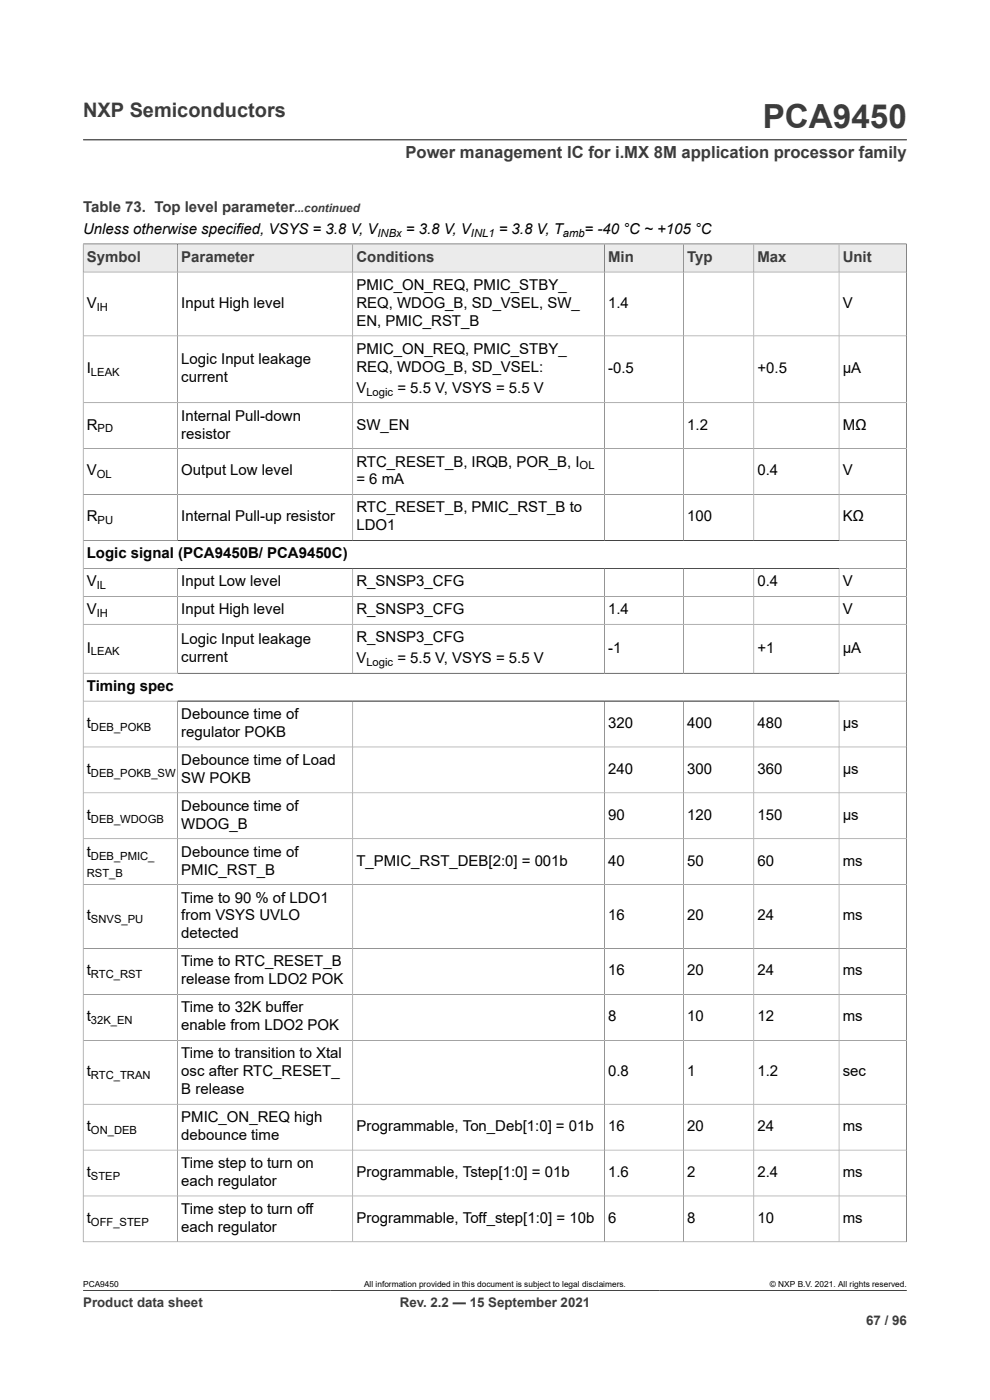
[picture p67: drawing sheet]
<svg xmlns="http://www.w3.org/2000/svg" width="210mm" height="297mm" viewBox="0 0 210 297" stroke-linecap="round" stroke-linejoin="round" font-family="sans-serif">
<defs><g id="words">
<text font-size="7.1" fill="#3c3c3c" x="161.8" y="27.2">PCA9450</text>
<text font-size="4.2" fill="#3c3c3c" x="17.6" y="24.8">NXP Semiconductors</text>
<text font-size="3.5" fill="#3c3c3c" x="86" y="33.5">Power management IC for i.MX 8M application processor family</text>
<g font-size="3.2" fill="#3c3c3c">
<text x="17.6" y="45.1">Table 73. Top level parameter</text>
<text x="18.4" y="55.6">Symbol</text>
<text x="38.5" y="55.6">Parameter</text>
<text x="75.6" y="55.6">Conditions</text>
<text x="129" y="55.6">Min</text>
<text x="145.8" y="55.6">Typ</text>
<text x="160.7" y="55.6">Max</text>
<text x="178.8" y="55.6">Unit</text>
</g>
<g font-size="3.2">
<text x="17.6" y="49.6">Unless otherwise specified, VSYS = 3.8 V, V</text>
<text x="86.1" y="49.6">= 3.8 V, V</text>
<text x="105.8" y="49.6">= 3.8 V, T</text>
<text x="124" y="49.6">= -40 °C ~ +105 °C</text>
<text x="18.4" y="65.3">V</text>
<text x="38.5" y="65.3">Input High level</text>
<text x="75.6" y="61.5">PMIC_ON_REQ, PMIC_STBY_</text>
<text x="75.6" y="65.3">REQ, WDOG_B, SD_VSEL, SW_</text>
<text x="129" y="65.3">1.4</text>
<text x="178.8" y="65.3">V</text>
<text x="75.6" y="69.1">EN, PMIC_RST_B</text>
<text x="38.5" y="77.3">Logic Input leakage</text>
<text x="75.6" y="75">PMIC_ON_REQ, PMIC_STBY_</text>
<text x="18.4" y="79.2">I</text>
<text x="38.5" y="81.1">current</text>
<text x="75.6" y="78.9">REQ, WDOG_B, SD_VSEL:</text>
<text x="75.6" y="83.3">V</text>
<text x="84.3" y="83.3">= 5.5 V, VSYS = 5.5 V</text>
<text x="129" y="79.2">-0.5</text>
<text x="160.7" y="79.2">+0.5</text>
<text x="178.8" y="79.2">μA</text>
<text x="38.5" y="89.2">Internal Pull-down</text>
<text x="18.4" y="91.1">R</text>
<text x="38.5" y="93">resistor</text>
<text x="75.6" y="91.1">SW_EN</text>
<text x="145.8" y="91.1">1.2</text>
<text x="178.8" y="91.1">MΩ</text>
<text x="18.4" y="100.9">V</text>
<text x="38.5" y="100.9">Output Low level</text>
<text x="75.6" y="99">RTC_RESET_B, IRQB, POR_B, I</text>
<text x="160.7" y="100.9">0.4</text>
<text x="178.8" y="100.9">V</text>
<text x="75.6" y="102.8">= 6 mA</text>
<text x="18.4" y="110.6">R</text>
<text x="38.5" y="110.6">Internal Pull-up resistor</text>
<text x="75.6" y="108.7">RTC_RESET_B, PMIC_RST_B to</text>
<text x="75.6" y="112.5">LDO1</text>
<text x="145.8" y="110.6">100</text>
<text x="178.8" y="110.6">KΩ</text>
<text x="18.4" y="118.4">Logic signal (PCA9450B/ PCA9450C)</text>
<text x="18.4" y="124.4">V</text>
<text x="38.5" y="124.4">Input Low level</text>
<text x="75.6" y="124.4">R_SNSP3_CFG</text>
<text x="160.7" y="124.4">0.4</text>
<text x="178.8" y="124.4">V</text>
<text x="18.4" y="130.3">V</text>
<text x="38.5" y="130.3">Input High level</text>
<text x="75.6" y="130.3">R_SNSP3_CFG</text>
<text x="129" y="130.3">1.4</text>
<text x="178.8" y="130.3">V</text>
<text x="38.5" y="136.5">Logic Input leakage</text>
<text x="75.6" y="136.2">R_SNSP3_CFG</text>
<text x="18.4" y="138.4">I</text>
<text x="38.5" y="140.3">current</text>
<text x="75.6" y="140.7">V</text>
<text x="84.3" y="140.7">= 5.5 V, VSYS = 5.5 V</text>
<text x="129" y="138.4">-1</text>
<text x="160.7" y="138.4">+1</text>
<text x="178.8" y="138.4">μA</text>
<text x="18.4" y="146.6">Timing spec</text>
<text x="18.4" y="154.4">t</text>
<text x="38.5" y="152.5">Debounce time of</text>
<text x="129" y="154.4">320</text>
<text x="145.8" y="154.4">400</text>
<text x="160.7" y="154.4">480</text>
<text x="178.8" y="154.4">μs</text>
<text x="38.5" y="156.3">regulator POKB</text>
<text x="18.4" y="164.2">t</text>
<text x="38.5" y="162.3">Debounce time of Load</text>
<text x="38.5" y="166.1">SW POKB</text>
<text x="129" y="164.2">240</text>
<text x="145.8" y="164.2">300</text>
<text x="160.7" y="164.2">360</text>
<text x="178.8" y="164.2">μs</text>
<text x="18.4" y="173.9">t</text>
<text x="38.5" y="172">Debounce time of</text>
<text x="129" y="173.9">90</text>
<text x="145.8" y="173.9">120</text>
<text x="160.7" y="173.9">150</text>
<text x="178.8" y="173.9">μs</text>
<text x="38.5" y="175.8">WDOG_B</text>
<text x="18.4" y="181.7">t</text>
<text x="38.5" y="181.7">Debounce time of</text>
<text x="38.5" y="185.5">PMIC_RST_B</text>
<text x="75.6" y="183.6">T_PMIC_RST_DEB[2:0] = 001b</text>
<text x="129" y="183.6">40</text>
<text x="145.8" y="183.6">50</text>
<text x="160.7" y="183.6">60</text>
<text x="178.8" y="183.6">ms</text>
<text x="38.5" y="191.5">Time to 90 % of LDO1</text>
<text x="18.4" y="195.3">t</text>
<text x="38.5" y="195.3">from VSYS UVLO</text>
<text x="129" y="195.3">16</text>
<text x="145.8" y="195.3">20</text>
<text x="160.7" y="195.3">24</text>
<text x="178.8" y="195.3">ms</text>
<text x="38.5" y="199.1">detected</text>
<text x="18.4" y="206.9">t</text>
<text x="38.5" y="205">Time to RTC_RESET_B</text>
<text x="38.5" y="208.8">release from LDO2 POK</text>
<text x="129" y="206.9">16</text>
<text x="145.8" y="206.9">20</text>
<text x="160.7" y="206.9">24</text>
<text x="178.8" y="206.9">ms</text>
<text x="38.5" y="214.7">Time to 32K buffer</text>
<text x="18.4" y="216.7">t</text>
<text x="38.5" y="218.6">enable from LDO2 POK</text>
<text x="129" y="216.7">8</text>
<text x="145.8" y="216.7">10</text>
<text x="160.7" y="216.7">12</text>
<text x="178.8" y="216.7">ms</text>
<text x="38.5" y="224.5">Time to transition to Xtal</text>
<text x="18.4" y="228.3">t</text>
<text x="38.5" y="228.3">osc after RTC_RESET_</text>
<text x="38.5" y="232.1">B release</text>
<text x="129" y="228.3">0.8</text>
<text x="145.8" y="228.3">1</text>
<text x="160.7" y="228.3">1.2</text>
<text x="178.8" y="228.3">sec</text>
<text x="18.4" y="239.9">t</text>
<text x="38.5" y="238">PMIC_ON_REQ high</text>
<text x="75.6" y="239.9">Programmable, Ton_Deb[1:0] = 01b</text>
<text x="129" y="239.9">16</text>
<text x="145.8" y="239.9">20</text>
<text x="160.7" y="239.9">24</text>
<text x="178.8" y="239.9">ms</text>
<text x="38.5" y="241.8">debounce time</text>
<text x="18.4" y="249.7">t</text>
<text x="38.5" y="247.8">Time step to turn on</text>
<text x="38.5" y="251.6">each regulator</text>
<text x="75.6" y="249.7">Programmable, Tstep[1:0] = 01b</text>
<text x="129" y="249.7">1.6</text>
<text x="145.8" y="249.7">2</text>
<text x="160.7" y="249.7">2.4</text>
<text x="178.8" y="249.7">ms</text>
<text x="38.5" y="257.5">Time step to turn off</text>
<text x="18.4" y="259.4">t</text>
<text x="38.5" y="261.3">each regulator</text>
<text x="75.6" y="259.4">Programmable, Toff_step[1:0] = 10b</text>
<text x="129" y="259.4">6</text>
<text x="145.8" y="259.4">8</text>
<text x="160.7" y="259.4">10</text>
<text x="178.8" y="259.4">ms</text>
</g>
<g font-size="2.8" fill="#3c3c3c">
<text x="17.6" y="277.3">Product data sheet</text>
<text x="84.8" y="277.3">Rev. 2.2 — 15 September 2021</text>
<text x="183.7" y="281">67 / 96</text>
</g>
<text font-size="2.5" fill="#3c3c3c" x="62.5" y="45.1">...continued</text>
<g font-size="2.4">
<text x="80.1" y="50.2">INBx</text>
<text x="99.9" y="50.2">INL1</text>
<text x="119.4" y="50.2">amb</text>
<text x="20.5" y="65.9">IH</text>
<text x="19.3" y="79.8">LEAK</text>
<text x="77.7" y="83.9">Logic</text>
<text x="20.7" y="91.8">PD</text>
<text x="20.5" y="101.5">OL</text>
<text x="123" y="99.6">OL</text>
<text x="20.7" y="111.2">PU</text>
<text x="20.5" y="125">IL</text>
<text x="20.5" y="130.9">IH</text>
<text x="19.3" y="139.1">LEAK</text>
<text x="77.7" y="141.3">Logic</text>
<text x="19.3" y="155">DEB_POKB</text>
<text x="19.3" y="164.8">DEB_POKB_SW</text>
<text x="19.3" y="174.5">DEB_WDOGB</text>
<text x="19.3" y="182.3">DEB_PMIC_</text>
<text x="18.4" y="186.2">RST_B</text>
<text x="19.3" y="195.9">SNVS_PU</text>
<text x="19.3" y="207.5">RTC_RST</text>
<text x="19.3" y="217.3">32K_EN</text>
<text x="19.3" y="228.9">RTC_TRAN</text>
<text x="19.3" y="240.6">ON_DEB</text>
<text x="19.3" y="250.3">STEP</text>
<text x="19.3" y="260">OFF_STEP</text>
</g>
<g font-size="1.8">
<text x="17.6" y="273.1">PCA9450</text>
<text x="77.2" y="273.1">All information provided in this document is subject to legal disclaimers.</text>
<text x="163.3" y="273.1">© NXP B.V. 2021. All rights reserved.</text>
</g>
</g></defs>
<path d="M17.6 29.7h174.8M17.6 51.8h174.7" fill="none" stroke="#3c3c3c" stroke-width=".21"/>
<path d="M17.7 51.9h19.9v5.7h-19.9z" fill="#ebebeb"/>
<path d="M17.6 51.8h20.1v5.9h-20.1z" fill="none" stroke="#3c3c3c" stroke-width=".21"/>
<path d="M37.7 51.9h37.1v5.7h-37.1z" fill="#ebebeb"/>
<path d="M37.7 51.8h37.1v5.9h-37.1z" fill="none" stroke="#3c3c3c" stroke-width=".21"/>
<path d="M74.9 51.9h53.3v5.7h-53.3z" fill="#ebebeb"/>
<path d="M74.8 51.8h53.4v5.9h-53.4z" fill="none" stroke="#3c3c3c" stroke-width=".21"/>
<path d="M128.3 51.9h16.6v5.7h-16.6z" fill="#ebebeb"/>
<path d="M128.2 51.8h16.8v5.9h-16.8z" fill="none" stroke="#3c3c3c" stroke-width=".21"/>
<path d="M145.1 51.9h14.7v5.7h-14.7z" fill="#ebebeb"/>
<path d="M145 51.8h14.9v5.9h-14.9z" fill="none" stroke="#3c3c3c" stroke-width=".21"/>
<path d="M160 51.9h17.9v5.7h-17.9z" fill="#ebebeb"/>
<path d="M159.9 51.8h18.1v5.9h-18.1z" fill="none" stroke="#3c3c3c" stroke-width=".21"/>
<path d="M178 51.9h14.2v5.7h-14.2z" fill="#ebebeb"/>
<g fill="none" stroke="#3c3c3c" stroke-width=".21">
<path d="M37.7 57.7v57M74.8 57.7v57M128.2 57.7v57M145 57.7v57M159.9 57.7v57M192.3 57.7h-174.7v205.8M17.6 71.3h174.7M17.6 85.4h174.7M17.6 95.2h174.7M17.6 104.9h174.7M17.6 114.7h174.7M178 114.7v-62.9h14.3v211.7"/>
<path d="M17.6 120.6h174.7M17.6 126.5h174.7M17.6 132.4h174.7M37.7 120.6v22.2M74.8 120.6v22.2M128.2 120.6v22.2M145 120.6v22.2M159.9 120.6v22.2M178 120.6v22.2M17.6 142.8h174.7M17.6 148.7h174.7M17.6 158.5h174.7"/>
<path d="M37.7 148.7v114.8M74.8 148.7v114.8M128.2 148.7v114.8M145 148.7v114.8M159.9 148.7v114.8M178 148.7v114.8M17.6 168.2h174.7M17.6 177.9h174.7M17.6 187.7h174.7M17.6 201.2h174.7M17.6 211h174.7M17.6 220.7h174.7"/>
<path d="M17.6 234.2h174.7M17.6 244h174.7M17.6 253.7h174.7M17.6 263.5h174.8M17.6 273.8h174.8"/>
</g>
<use href="#words"/>
</svg>
